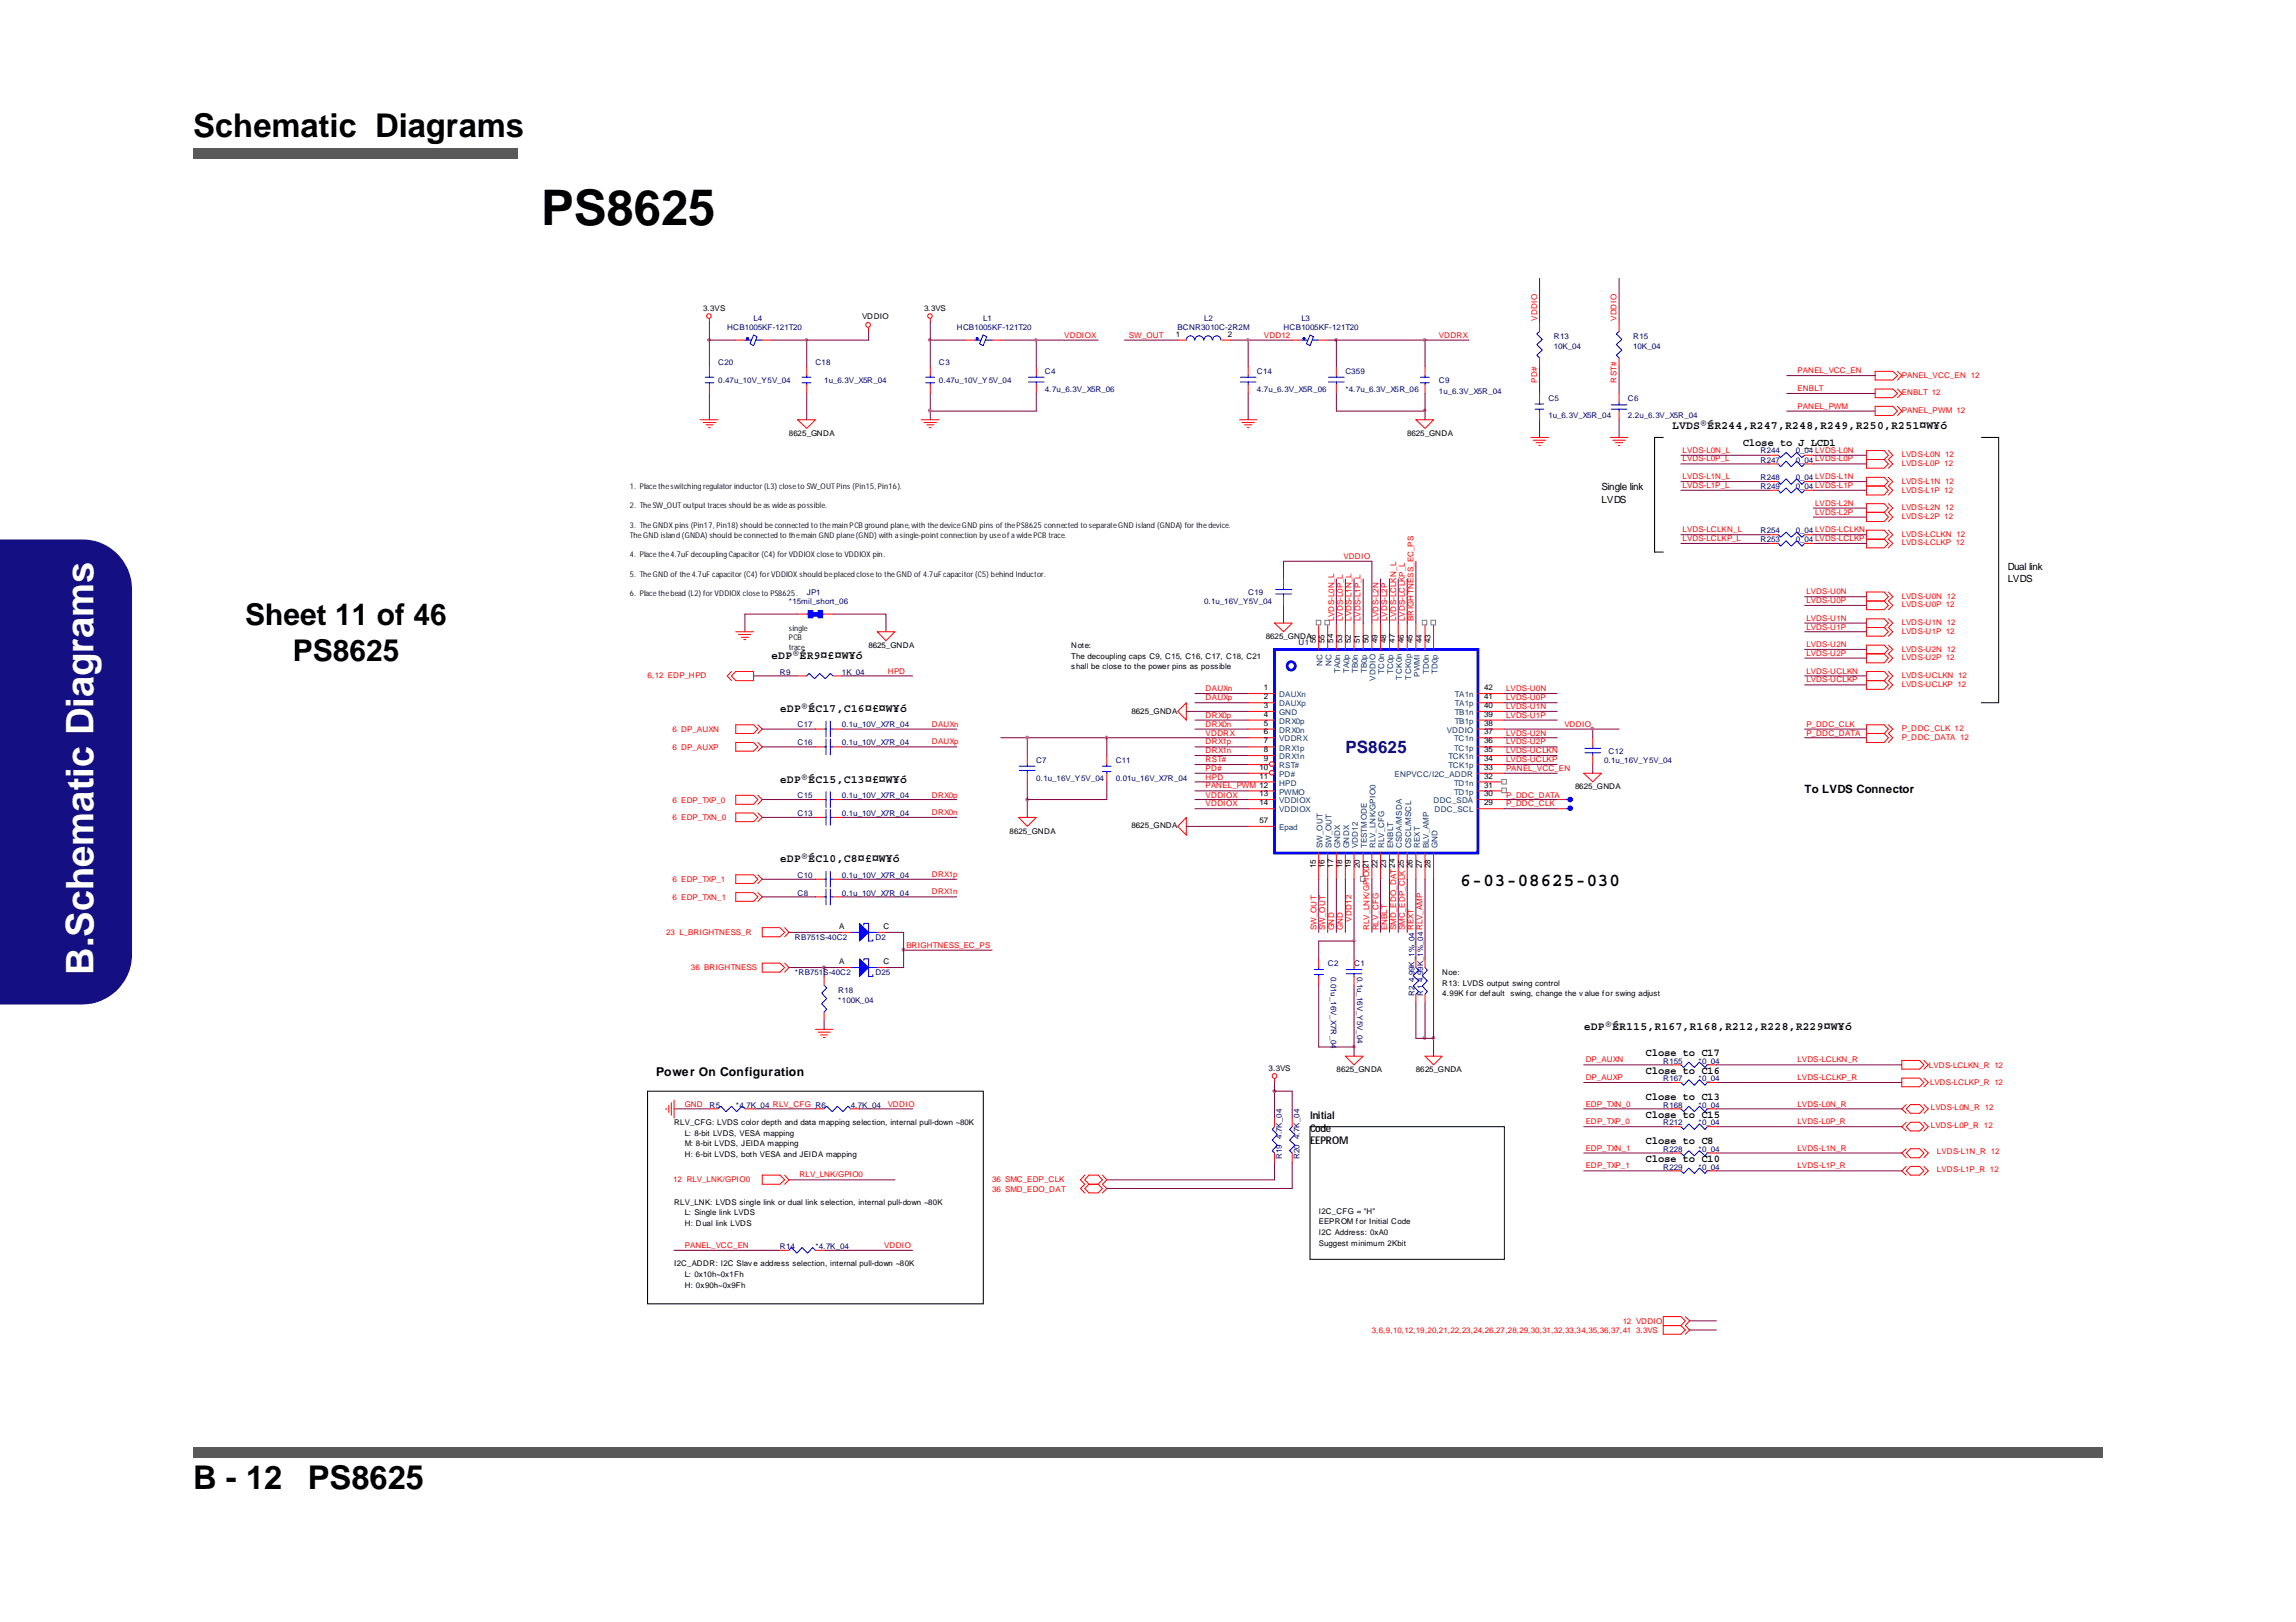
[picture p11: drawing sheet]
<svg xmlns="http://www.w3.org/2000/svg" width="297mm" height="210mm" viewBox="0 0 297 210" stroke-linecap="round" stroke-linejoin="round" font-family="sans-serif">
<defs><g id="words">
<text font-size="6.3" x="70" y="29.1">PS8625</text>
<text font-size="4.9" fill="#fff" x="12.1" y="126.1" transform="rotate(-90 12.1 126.1)">B.Schematic Diagrams</text>
<g font-size="4.2">
<text x="25" y="17.7">Schematic Diagrams</text>
<text x="25" y="192.7">B - 12</text>
<text x="39.8" y="192.7">PS8625</text>
</g>
<g font-size="3.9">
<text x="31.7" y="80.9">Sheet 11 of 46</text>
<text x="37.9" y="85.5">PS8625</text>
</g>
<text font-size="2.4" x="188.9" y="114.7">6-03-08625-030</text>
<text font-size="2.2" fill="#0000a0" x="174.1" y="97.5">PS8625</text>
<text font-size="1.6" x="84.9" y="139.3">Power On Configuration</text>
<g font-size="1.5">
<text x="216.3" y="55.5">LVDS®ÉR244,R247,R248,R249,R250,R251¤W¥ó</text>
<text x="99.8" y="85.3">eDP®ÉR9¤£¤W¥ó</text>
<text x="100.9" y="92.2">eDP®ÉC17,C16¤£¤W¥ó</text>
<text x="100.9" y="101.3">eDP®ÉC15,C13¤£¤W¥ó</text>
<text x="233.5" y="102.6">To LVDS Connector</text>
<text x="100.9" y="111.6">eDP®ÉC10,C8¤£¤W¥ó</text>
<text x="204.9" y="133.3">eDP®ÉR115,R167,R168,R212,R228,R229¤W¥ó</text>
</g>
<g font-size="1.4">
<text x="225.5" y="57.8">Close to J_LCD1</text>
<text x="212.9" y="136.7">Close to C17</text>
<text x="212.9" y="142.4">Close to C13</text>
<text x="212.9" y="139">Close to C16</text>
<text x="169.5" y="144.8">Initial</text>
<text x="169.5" y="146.4">Code</text>
<text x="169.5" y="148">EEPROM</text>
<text x="212.9" y="144.7">Close to C15</text>
<text x="212.9" y="148.1">Close to C8</text>
<text x="212.9" y="150.4">Close to C10</text>
</g>
<g font-size="1.3">
<text x="207.2" y="63.5">Single link</text>
<text x="207.2" y="65.1">LVDS</text>
<text x="259.8" y="73.8">Dual link</text>
<text x="259.8" y="75.4">LVDS</text>
</g>
<g font-size="1">
<text x="91" y="40.2">3.3VS</text>
<text x="111.5" y="41.3">VDDIO</text>
<text x="119.5" y="40.2">3.3VS</text>
<text x="152.1" y="43.6">1</text>
<text x="158.8" y="43.6">2</text>
<text x="102.1" y="56.4">8625_GNDA</text>
<text x="182.1" y="56.4">8625_GNDA</text>
<text x="81.5" y="63.3">1. Place the switching regulator inductor (L3) close to SW_OUT Pins (Pin15, Pin16).</text>
<text x="81.5" y="65.8">2. The SW_OUT output traces should be as wide as possible.</text>
<text x="81.5" y="68.4">3. The GNDX pins (Pin17, Pin18) should be connected to the main PCB ground plane, with the device GND pins of the PS8625 connected to separate GND island (GNDA) for the device.</text>
<text x="81.5" y="69.6">The GND island (GNDA) should be connected to the main GND plane (GND) with a single-point connection by use of a wide PCB trace.</text>
<text x="81.5" y="72.1">4. Place the 4.7uF decoupling Capacitor (C4) for VDDIOX close to VDDIOX pin.</text>
<text x="81.5" y="74.6">5. The GND of the 4.7uF capacitor (C4) for VDDIOX should be placed close to the GND of 4.7uF capacitor (C5) behind Inductor.</text>
<text x="81.5" y="77.1">6. Place the bead (L2) for VDDIOX close to PS8625.</text>
<text x="102.1" y="81.6">single</text>
<text x="102.1" y="82.8">PCB</text>
<text x="112.4" y="83.9">8625_GNDA</text>
<text x="138.6" y="83.9">Note:</text>
<text x="163.8" y="82.7">8625_GNDA</text>
<text x="170.2" y="83.2" transform="rotate(-90 170.2 83.2)">56</text>
<text x="171.3" y="83.2" transform="rotate(-90 171.3 83.2)">55</text>
<text x="172.5" y="83.2" transform="rotate(-90 172.5 83.2)">54</text>
<text x="173.6" y="83.2" transform="rotate(-90 173.6 83.2)">53</text>
<text x="174.8" y="83.2" transform="rotate(-90 174.8 83.2)">52</text>
<text x="175.9" y="83.2" transform="rotate(-90 175.9 83.2)">51</text>
<text x="177.1" y="83.2" transform="rotate(-90 177.1 83.2)">50</text>
<text x="178.2" y="83.2" transform="rotate(-90 178.2 83.2)">49</text>
<text x="179.3" y="83.2" transform="rotate(-90 179.3 83.2)">48</text>
<text x="180.5" y="83.2" transform="rotate(-90 180.5 83.2)">47</text>
<text x="181.6" y="83.2" transform="rotate(-90 181.6 83.2)">46</text>
<text x="182.8" y="83.2" transform="rotate(-90 182.8 83.2)">45</text>
<text x="183.9" y="83.2" transform="rotate(-90 183.9 83.2)">44</text>
<text x="185.1" y="83.2" transform="rotate(-90 185.1 83.2)">43</text>
<text x="102.1" y="84.1">trace</text>
<text x="138.6" y="85.3">The decoupling caps C9, C15, C16, C17, C18, C21</text>
<text x="138.6" y="86.6">shall be close to the power pins as possible</text>
<text x="163.5" y="89.3">1</text>
<text x="192" y="89.3">42</text>
<text x="146.4" y="92.3">8625_GNDA</text>
<text x="163.5" y="90.5">2</text>
<text x="163.5" y="91.6">3</text>
<text x="163.5" y="92.8">4</text>
<text x="163.5" y="93.9">5</text>
<text x="163.5" y="95">6</text>
<text x="192" y="95">37</text>
<text x="192" y="93.9">38</text>
<text x="192" y="90.5">41</text>
<text x="192" y="91.6">40</text>
<text x="192" y="92.8">39</text>
<text x="163" y="99.6">10</text>
<text x="163" y="100.8">11</text>
<text x="163.5" y="96.2">7</text>
<text x="163.5" y="97.3">8</text>
<text x="163.5" y="98.5">9</text>
<text x="192" y="99.6">33</text>
<text x="192" y="96.2">36</text>
<text x="192" y="100.8">32</text>
<text x="192" y="101.9">31</text>
<text x="192" y="97.3">35</text>
<text x="192" y="98.5">34</text>
<text x="130.6" y="107.9">8625_GNDA</text>
<text x="146.4" y="107.2">8625_GNDA</text>
<text x="163" y="103">13</text>
<text x="163" y="104.2">14</text>
<text x="163" y="106.5">57</text>
<text x="192" y="104.2">29</text>
<text x="192" y="103">30</text>
<text x="203.8" y="102.1">8625_GNDA</text>
<text x="170.2" y="112.3" transform="rotate(-90 170.2 112.3)">15</text>
<text x="171.3" y="112.3" transform="rotate(-90 171.3 112.3)">16</text>
<text x="172.5" y="112.3" transform="rotate(-90 172.5 112.3)">17</text>
<text x="173.6" y="112.3" transform="rotate(-90 173.6 112.3)">18</text>
<text x="174.8" y="112.3" transform="rotate(-90 174.8 112.3)">19</text>
<text x="175.9" y="112.3" transform="rotate(-90 175.9 112.3)">20</text>
<text x="178.2" y="112.3" transform="rotate(-90 178.2 112.3)">22</text>
<text x="179.3" y="112.3" transform="rotate(-90 179.3 112.3)">23</text>
<text x="182.8" y="112.3" transform="rotate(-90 182.8 112.3)">26</text>
<text x="183.9" y="112.3" transform="rotate(-90 183.9 112.3)">27</text>
<text x="185.1" y="112.3" transform="rotate(-90 185.1 112.3)">28</text>
<text x="108.6" y="120.2">A</text>
<text x="108.6" y="124.8">A</text>
<text x="114.3" y="120.2">C</text>
<text x="114.3" y="124.8">C</text>
<text x="186.6" y="126.2">Noe:</text>
<text x="186.6" y="127.5">R13: LVDS output swing control</text>
<text x="186.6" y="128.9">4.99K f or def ault</text>
<text x="195.4" y="128.9">swing, change the v alue for swing adjust</text>
<text x="164.1" y="138.5">3.3VS</text>
<text x="172.9" y="138.8">8625_GNDA</text>
<text x="183.2" y="138.8">8625_GNDA</text>
<text x="87.2" y="145.6">RLV_CFG: LVDS color depth and data mapping selection, internal pull-down ~80K</text>
<text x="88.6" y="147">L: 8-bit LVDS, VESA mapping</text>
<text x="88.6" y="148.3">M: 8-bit LVDS, JEIDA mapping</text>
<text x="88.6" y="149.7">H: 6-bit LVDS, both VESA and JEIDA mapping</text>
<text x="87.2" y="155.9">RLV_LNK: LVDS single link or dual link selection, internal pull-down ~80K</text>
<text x="88.6" y="157.3">L: Single link LVDS</text>
<text x="88.6" y="158.6">H: Dual link LVDS</text>
<text x="170.6" y="157">I2C_CFG = &quot;H&quot;</text>
<text x="170.6" y="158.4">EEPROM f or Initial Code</text>
<text x="170.6" y="159.8">I2C Address: 0xA0</text>
<text x="170.6" y="161.2">Suggest minimum 2Kbit</text>
<text x="87.2" y="163.9">I2C_ADDR: I2C Slave address selection, internal pull-down ~80K</text>
<text x="88.6" y="165.3">L: 0x10h~0x1Fh</text>
<text x="88.6" y="166.6">H: 0x90h~0x9Fh</text>
</g>
<g font-size="1" fill="#000080">
<text x="97.5" y="41.6">L4</text>
<text x="127.2" y="41.6">L1</text>
<text x="155.8" y="41.6">L2</text>
<text x="168.4" y="41.6">L3</text>
<text x="92.9" y="47.3">C20</text>
<text x="94.1" y="42.7">HCB1005KF-121T20</text>
<text x="105.5" y="47.3">C18</text>
<text x="121.5" y="47.3">C3</text>
<text x="123.8" y="42.7">HCB1005KF-121T20</text>
<text x="152.4" y="42.7">BCNR3010C-2R2M</text>
<text x="166.1" y="42.7">HCB1005KF-121T20</text>
<text x="201" y="43.8">R13</text>
<text x="201" y="45.2">10K_04</text>
<text x="211.3" y="43.8">R15</text>
<text x="211.3" y="45.2">10K_04</text>
<text x="92.9" y="49.6">0.47u_10V_Y5V_04</text>
<text x="106.6" y="49.6">1u_6.3V_X5R_04</text>
<text x="121.5" y="49.6">0.47u_10V_Y5V_04</text>
<text x="135.2" y="48.4">C4</text>
<text x="135.2" y="50.7">4.7u_6.3V_X5R_06</text>
<text x="162.6" y="48.4">C14</text>
<text x="162.6" y="50.7">4.7u_6.3V_X5R_06</text>
<text x="174.1" y="48.4">C359</text>
<text x="174.1" y="50.7">*4.7u_6.3V_X5R_06</text>
<text x="186.1" y="49.6">C9</text>
<text x="186.1" y="50.9">1u_6.3V_X5R_04</text>
<text x="200.3" y="51.9">C5</text>
<text x="210.6" y="51.9">C6</text>
<text x="200.3" y="54.2">1u_6.3V_X5R_04</text>
<text x="210.6" y="54.2">2.2u_6.3V_X5R_04</text>
<text x="227.8" y="59.9">R247</text>
<text x="227.8" y="58.7">R244</text>
<text x="232.3" y="59.9">0_04 LVDS-L0P</text>
<text x="232.3" y="58.7">0_04 LVDS-L0N</text>
<text x="227.8" y="63.3">R249</text>
<text x="227.8" y="62.2">R248</text>
<text x="232.3" y="63.3">0_04 LVDS-L1P</text>
<text x="232.3" y="62.2">0_04 LVDS-L1N</text>
<text x="227.8" y="70.2">R253</text>
<text x="227.8" y="69">R254</text>
<text x="232.3" y="70.2">0_04 LVDS-LCLKP</text>
<text x="232.3" y="69">0_04 LVDS-LCLKN</text>
<text x="104.4" y="77">JP1</text>
<text x="161.5" y="77">C19</text>
<text x="102.1" y="78.2">*15mil_short_06</text>
<text x="155.8" y="78.2">0.1u_16V_Y5V_04</text>
<text x="168" y="83.4">U1</text>
<text x="100.9" y="87.3">R9</text>
<text x="108.9" y="87.3">1K_04</text>
<text x="103.2" y="94.1">C17</text>
<text x="108.9" y="94.1">0.1u_10V_X7R_04</text>
<text x="103.2" y="96.4">C16</text>
<text x="108.9" y="96.4">0.1u_10V_X7R_04</text>
<text x="134.1" y="98.7">C7</text>
<text x="134.1" y="101">0.1u_16V_Y5V_04</text>
<text x="144.4" y="98.7">C11</text>
<text x="144.4" y="101">0.01u_16V_X7R_04</text>
<text x="207.5" y="98.7">0.1u_16V_Y5V_04</text>
<text x="208.1" y="97.6">C12</text>
<text x="103.2" y="105.6">C13</text>
<text x="103.2" y="103.3">C15</text>
<text x="108.9" y="105.6">0.1u_10V_X7R_04</text>
<text x="108.9" y="103.3">0.1u_10V_X7R_04</text>
<text x="103.2" y="113.6">C10</text>
<text x="108.9" y="113.6">0.1u_10V_X7R_04</text>
<text x="103.2" y="115.9">C8</text>
<text x="108.9" y="115.9">0.1u_10V_X7R_04</text>
<text x="102.8" y="121.6">RB751S-40C2</text>
<text x="113.3" y="121.6">D2</text>
<text x="171.8" y="125">C2</text>
<text x="175.2" y="125">C1</text>
<text x="102.8" y="126.2">*RB751S-40C2</text>
<text x="108.4" y="128.4">R18</text>
<text x="108.4" y="129.8">*100K_04</text>
<text x="113.3" y="126.2">D25</text>
<text x="172.2" y="126.4" transform="rotate(90 172.2 126.4)">0.01u_16V_X7R_04</text>
<text x="175.6" y="126.4" transform="rotate(90 175.6 126.4)">0.1u_16V_Y5V_04</text>
<text x="183" y="128.9" transform="rotate(-90 183 128.9)">R2 4.99K_1%_04 REXT</text>
<text x="184.1" y="128.9" transform="rotate(-90 184.1 128.9)">R1 4.99K_1%_04 RLV_AMP</text>
<text x="215.2" y="137.6">R155</text>
<text x="219.8" y="137.6">*0_04</text>
<text x="91.8" y="143.3">R5</text>
<text x="95.2" y="143.3">*4.7K_04 RLV_CFG R6</text>
<text x="110.1" y="143.3">4.7K_04</text>
<text x="215.2" y="139.9">R167</text>
<text x="215.2" y="143.3">R168</text>
<text x="219.8" y="139.9">*0_04</text>
<text x="219.8" y="143.3">*0_04</text>
<text x="215.2" y="145.6">R212</text>
<text x="215.2" y="149">R228</text>
<text x="219.8" y="145.6">*0_04</text>
<text x="219.8" y="149">*0_04</text>
<text x="165.8" y="150" transform="rotate(-90 165.8 150)">R19 4.7K_04</text>
<text x="168.1" y="150" transform="rotate(-90 168.1 150)">R20 4.7K_04</text>
<text x="215.2" y="151.4">R229</text>
<text x="219.8" y="151.4">*0_04</text>
<text x="100.9" y="161.6">R14</text>
<text x="105.5" y="161.6">*4.7K_04</text>
</g>
<g font-size="1" fill="#f00">
<text x="198.9" y="41.5" transform="rotate(-90 198.9 41.5)">VDDIO</text>
<text x="209.1" y="41.5" transform="rotate(-90 209.1 41.5)">VDDIO</text>
<text x="137.7" y="43.7">VDDIOX</text>
<text x="146" y="43.7">SW_OUT</text>
<text x="163.5" y="43.7">VDD12</text>
<text x="186.1" y="43.7">VDDRX</text>
<text x="198.9" y="49.5" transform="rotate(-90 198.9 49.5)">PD#</text>
<text x="209.1" y="49.5" transform="rotate(-90 209.1 49.5)">RST#</text>
<text x="232.5" y="48.3">PANEL_VCC_EN</text>
<text x="232.5" y="50.6">ENBLT</text>
<text x="232.5" y="52.9">PANEL_PWM</text>
<text x="246" y="53.4">PANEL_PWM 12</text>
<text x="246" y="51.1">ENBLT 12</text>
<text x="246" y="48.9">PANEL_VCC_EN 12</text>
<text x="217.7" y="59.7">LVDS-L0P_L</text>
<text x="217.7" y="58.6">LVDS-L0N_L</text>
<text x="246" y="59.1">LVDS-L0N 12</text>
<text x="217.7" y="63.2">LVDS-L1P_L</text>
<text x="217.7" y="62">LVDS-L1N_L</text>
<text x="234.8" y="65.5">LVDS-L2N</text>
<text x="246" y="63.7">LVDS-L1P 12</text>
<text x="246" y="60.3">LVDS-L0P 12</text>
<text x="246" y="62.6">LVDS-L1N 12</text>
<text x="217.7" y="68.9">LVDS-LCLKN_L</text>
<text x="217.7" y="70">LVDS-LCLKP_L</text>
<text x="234.8" y="66.6">LVDS-L2P</text>
<text x="246" y="69.5">LVDS-LCLKN 12</text>
<text x="246" y="70.6">LVDS-LCLKP 12</text>
<text x="246" y="66">LVDS-L2N 12</text>
<text x="246" y="67.1">LVDS-L2P 12</text>
<text x="173.8" y="72.3">VDDIO</text>
<text x="233.7" y="76.9">LVDS-U0N</text>
<text x="246" y="77.5">LVDS-U0N 12</text>
<text x="172.6" y="80.4" transform="rotate(-90 172.6 80.4)">LVDS-L0N_L</text>
<text x="173.7" y="80.4" transform="rotate(-90 173.7 80.4)">LVDS-L0P_L</text>
<text x="174.9" y="80.4" transform="rotate(-90 174.9 80.4)">LVDS-L1N_L</text>
<text x="176" y="80.4" transform="rotate(-90 176 80.4)">LVDS-L1P_L</text>
<text x="178.3" y="80.4" transform="rotate(-90 178.3 80.4)">LVDS-L2N</text>
<text x="179.5" y="80.4" transform="rotate(-90 179.5 80.4)">LVDS-L2P</text>
<text x="180.6" y="80.4" transform="rotate(-90 180.6 80.4)">LVDS-LCLKN_L</text>
<text x="181.7" y="80.4" transform="rotate(-90 181.7 80.4)">LVDS-LCLKP_L</text>
<text x="182.9" y="80.4" transform="rotate(-90 182.9 80.4)">BRIGHTNESS_EC_PS</text>
<text x="233.7" y="83.7">LVDS-U2N</text>
<text x="233.7" y="81.5">LVDS-U1P</text>
<text x="233.7" y="80.3">LVDS-U1N</text>
<text x="233.7" y="78">LVDS-U0P</text>
<text x="246" y="82.1">LVDS-U1P 12</text>
<text x="246" y="80.9">LVDS-U1N 12</text>
<text x="246" y="78.6">LVDS-U0P 12</text>
<text x="83.8" y="87.8">6,12 EDP_HPD</text>
<text x="114.9" y="87.2">HPD</text>
<text x="156" y="89.5">DAUXn</text>
<text x="194.8" y="89.5">LVDS-U0N</text>
<text x="233.7" y="88.3">LVDS-UCLKP</text>
<text x="233.7" y="87.2">LVDS-UCLKN</text>
<text x="233.7" y="84.9">LVDS-U2P</text>
<text x="246" y="84.3">LVDS-U2N 12</text>
<text x="246" y="85.5">LVDS-U2P 12</text>
<text x="246" y="88.9">LVDS-UCLKP 12</text>
<text x="246" y="87.8">LVDS-UCLKN 12</text>
<text x="87" y="94.8">6 DP_AUXN</text>
<text x="120.6" y="94">DAUXn</text>
<text x="156" y="92.9">DRX0p</text>
<text x="156" y="94">DRX0n</text>
<text x="156" y="95.2">VDDRX</text>
<text x="156" y="90.6">DAUXp</text>
<text x="194.8" y="92.9">LVDS-U1P</text>
<text x="194.8" y="91.7">LVDS-U1N</text>
<text x="194.8" y="90.6">LVDS-U0P</text>
<text x="194.8" y="95.2">LVDS-U2N</text>
<text x="202.4" y="94">VDDIO</text>
<text x="233.7" y="94">P_DDC_CLK</text>
<text x="233.7" y="95.2">P_DDC_DATA</text>
<text x="246" y="95.8">P_DDC_DATA 12</text>
<text x="246" y="94.6">P_DDC_CLK 12</text>
<text x="87" y="97">6 DP_AUXP</text>
<text x="120.6" y="96.3">DAUXp</text>
<text x="156" y="98.6">RST#</text>
<text x="156" y="97.4">DRX1n</text>
<text x="156" y="96.3">DRX1p</text>
<text x="156" y="100.9">HPD</text>
<text x="156" y="99.7">PD#</text>
<text x="194.8" y="99.7">PANEL_VCC_EN</text>
<text x="194.8" y="98.6">LVDS-UCLKP</text>
<text x="194.8" y="96.3">LVDS-U2P</text>
<text x="194.8" y="97.4">LVDS-UCLKN</text>
<text x="87" y="106.2">6 EDP_TXN_0</text>
<text x="87" y="103.9">6 EDP_TXP_0</text>
<text x="120.6" y="105.5">DRX0n</text>
<text x="120.6" y="103.2">DRX0p</text>
<text x="156" y="104.3">VDDIOX</text>
<text x="156" y="103.2">VDDIOX</text>
<text x="156" y="102">PANEL_PWM 12</text>
<text x="194.8" y="103.2">P_DDC_DATA</text>
<text x="194.8" y="104.3">P_DDC_CLK</text>
<text x="120.6" y="113.5">DRX1p</text>
<text x="87" y="114.2">6 EDP_TXP_1</text>
<text x="87" y="116.5">6 EDP_TXN_1</text>
<text x="120.6" y="115.7">DRX1n</text>
<text x="174.9" y="119.3" transform="rotate(-90 174.9 119.3)">VDD12</text>
<text x="86.2" y="121">23 L_BRIGHTNESS_R</text>
<text x="89.4" y="125.6">36 BRIGHTNESS</text>
<text x="117.3" y="122.6">BRIGHTNESS_EC_PS</text>
<text x="170.3" y="120.4" transform="rotate(-90 170.3 120.4)">SW_OUT</text>
<text x="171.4" y="120.4" transform="rotate(-90 171.4 120.4)">SW_OUT</text>
<text x="172.6" y="120.4" transform="rotate(-90 172.6 120.4)">GND</text>
<text x="173.7" y="120.4" transform="rotate(-90 173.7 120.4)">GND</text>
<text x="177.1" y="120.4" transform="rotate(-90 177.1 120.4)">RLV_LNK/GPIO021</text>
<text x="178.3" y="120.4" transform="rotate(-90 178.3 120.4)">RLV_CFG</text>
<text x="179.5" y="120.4" transform="rotate(-90 179.5 120.4)">ENBLT</text>
<text x="180.6" y="120.4" transform="rotate(-90 180.6 120.4)">SMD_EDO_DAT 24</text>
<text x="181.7" y="120.4" transform="rotate(-90 181.7 120.4)">SMC_EDP_CLK 25</text>
<text x="205.1" y="137.5">DP_AUXN</text>
<text x="232.5" y="137.5">LVDS-LCLKN_R</text>
<text x="88.6" y="143.2">GND</text>
<text x="114.9" y="143.2">VDDIO</text>
<text x="205.1" y="143.2">EDP_TXN_0</text>
<text x="205.1" y="139.8">DP_AUXP</text>
<text x="232.5" y="139.8">LVDS-LCLKP_R</text>
<text x="232.5" y="143.2">LVDS-L0N_R</text>
<text x="249.6" y="138.2">LVDS-LCLKN_R 12</text>
<text x="249.7" y="140.5">LVDS-LCLKP_R 12</text>
<text x="249.8" y="143.6">LVDS-L0N_R 12</text>
<text x="205.1" y="145.5">EDP_TXP_0</text>
<text x="205.1" y="148.9">EDP_TXN_1</text>
<text x="232.5" y="145.5">LVDS-L0P_R</text>
<text x="232.5" y="148.9">LVDS-L1N_R</text>
<text x="249.8" y="145.9">LVDS-L0P_R 12</text>
<text x="250.6" y="149.4">LVDS-L1N_R 12</text>
<text x="87.1" y="153">12 RLV_LNK/GPIO0</text>
<text x="103.4" y="152.4">RLV_LNK/GPIO0</text>
<text x="128.4" y="154.2">36 SMD_EDO_DAT</text>
<text x="128.4" y="153">36 SMC_EDP_CLK</text>
<text x="205.1" y="151.2">EDP_TXP_1</text>
<text x="232.5" y="151.2">LVDS-L1P_R</text>
<text x="250.6" y="151.6">LVDS-L1P_R 12</text>
<text x="88.6" y="161.5">PANEL_VCC_EN</text>
<text x="114.4" y="161.5">VDDIO</text>
<text x="177.5" y="172.5">3,6,9,10,12,19,20,21,22,23,24,26,27,28,29,30,31,32,33,34,35,36,37,41</text>
<text x="209.9" y="171.3">12 VDDIO</text>
<text x="211.7" y="172.5">3.3VS</text>
</g>
<g font-size="1" fill="#004080">
<text x="171.1" y="86.2" transform="rotate(-90 171.1 86.2)">NC</text>
<text x="172.3" y="86.2" transform="rotate(-90 172.3 86.2)">NC</text>
<text x="173.4" y="87.2" transform="rotate(-90 173.4 87.2)">TA0n</text>
<text x="174.6" y="87.2" transform="rotate(-90 174.6 87.2)">TA0p</text>
<text x="175.7" y="87.2" transform="rotate(-90 175.7 87.2)">TB0n</text>
<text x="176.8" y="87.2" transform="rotate(-90 176.8 87.2)">TB0p</text>
<text x="178" y="88.1" transform="rotate(-90 178 88.1)">VDDIO</text>
<text x="179.1" y="87.3" transform="rotate(-90 179.1 87.3)">TC0n</text>
<text x="180.3" y="87.3" transform="rotate(-90 180.3 87.3)">TC0p</text>
<text x="181.4" y="87.9" transform="rotate(-90 181.4 87.9)">TCK0n</text>
<text x="182.6" y="87.9" transform="rotate(-90 182.6 87.9)">TCK0p</text>
<text x="183.7" y="87.6" transform="rotate(-90 183.7 87.6)">PWMI</text>
<text x="184.8" y="87.3" transform="rotate(-90 184.8 87.3)">TD0n</text>
<text x="186" y="87.3" transform="rotate(-90 186 87.3)">TD0p</text>
<text x="165.5" y="90.3">DAUXn</text>
<text x="165.5" y="91.4">DAUXp</text>
<text x="165.5" y="92.5">GND</text>
<text x="165.5" y="93.7">DRX0p</text>
<text x="165.5" y="94.8">DRX0n</text>
<text x="165.5" y="96">VDDRX</text>
<text x="187.2" y="94.8">VDDIO</text>
<text x="188.1" y="96">TC1n</text>
<text x="188.2" y="90.3">TA1n</text>
<text x="188.2" y="91.4">TA1p</text>
<text x="188.2" y="92.5">TB1n</text>
<text x="188.2" y="93.7">TB1p</text>
<text x="165.5" y="97.1">DRX1p</text>
<text x="165.5" y="98.3">DRX1n</text>
<text x="165.5" y="99.4">RST#</text>
<text x="165.5" y="100.6">PD#</text>
<text x="165.5" y="101.7">HPD</text>
<text x="180.4" y="100.6">ENPVCC/I2C_ADDR</text>
<text x="187.4" y="98.3">TCK1n</text>
<text x="187.4" y="99.4">TCK1p</text>
<text x="188.1" y="97.1">TC1p</text>
<text x="188.1" y="101.7">TD1n</text>
<text x="165.5" y="102.9">PWMO</text>
<text x="165.5" y="104">VDDIOX</text>
<text x="165.5" y="105.1">VDDIOX</text>
<text x="165.5" y="107.4">Epad</text>
<text x="185.5" y="104">DDC_SDA</text>
<text x="185.6" y="105.1">DDC_SCL</text>
<text x="188.1" y="102.9">TD1p</text>
<text x="171.1" y="109.8" transform="rotate(-90 171.1 109.8)">SW_OUT</text>
<text x="172.3" y="109.8" transform="rotate(-90 172.3 109.8)">SW_OUT</text>
<text x="173.4" y="109.8" transform="rotate(-90 173.4 109.8)">GNDX</text>
<text x="174.6" y="109.8" transform="rotate(-90 174.6 109.8)">GNDX</text>
<text x="175.7" y="109.8" transform="rotate(-90 175.7 109.8)">VDD12</text>
<text x="176.8" y="109.8" transform="rotate(-90 176.8 109.8)">TESTMODE</text>
<text x="178" y="109.8" transform="rotate(-90 178 109.8)">RLV_LNK/GPIO0</text>
<text x="179.1" y="109.8" transform="rotate(-90 179.1 109.8)">RLV_CFG</text>
<text x="180.3" y="109.8" transform="rotate(-90 180.3 109.8)">ENBLT</text>
<text x="181.4" y="109.8" transform="rotate(-90 181.4 109.8)">CSDA/MSDA</text>
<text x="182.6" y="109.8" transform="rotate(-90 182.6 109.8)">CSCL/MSCL</text>
<text x="183.7" y="109.8" transform="rotate(-90 183.7 109.8)">REXT</text>
<text x="184.8" y="109.8" transform="rotate(-90 184.8 109.8)">BLV_AMP</text>
<text x="186" y="109.8" transform="rotate(-90 186 109.8)">GND</text>
</g>
</g></defs>
<g fill="#595959">
<path d="M25 19.2h42v1.4h-42z"/>
<path d="M25 187.2h247v1.4h-247z"/>
</g>
<path d="M0 69.9h10.6a6.4 6.4 0 0 1 6.4 6.4v47.3a6.4 6.4 0 0 1-6.4 6.3h-10.6z" fill-rule="evenodd" fill="#140f83"/>
<g fill="#140f83">
<path d="M16.2 73.3l.1-.1 .5 1.1 .2 .6 .1 1.3v47.4a6.5 6.5 0 0 1-6.4 6.4h-10.7v-6.4v6.2h10.6l1.3-.1 1.8-.7 1.4-1 1.1-1.5 .4-1.1 .2-.6 .1-1.2v-47.3l-.1-1.3z"/>
<path d="M0 69.8h10.6a6.4 6.4 0 0 1 5.7 3.4l-.1 .1-1.1-1.5-1-.8-1-.5-1.2-.4-1.3-.1h-10.6v53.6z"/>
</g>
<path d="M81.5 35h183.3v139.3h-183.3z" fill="#fff"/>
<g fill="none" stroke="#f00" stroke-width=".13">
<path d="M103.2 54.3h2.3l-1.1 1.1zM183.2 54.3h2.3l-1.1 1.1zM241.5 59.5h2.3l.5 .5-.5 .6h-2.3zM241.5 58.3h2.3l.5 .6-.5 .6h-2.3zM242.6 52.6h2.3l.6 .6-.6 .6h-2.3zM242.6 50.3h2.3l.6 .6-.6 .6h-2.3zM242.6 48.1h2.3l.6 .5-.6 .6h-2.3zM244.3 58.3l.6 .6-.6 .6 .6 .5-.6 .6M245.5 52.6l.5 .6-.5 .6M245.5 50.3l.5 .6-.5 .6M245.5 48.1l.5 .5-.5 .6M241.5 69.8h2.3l.5 .5-.5 .6h-2.3z"/>
<path d="M241.5 66.3h2.3l.5 .6-.5 .6h-2.3zM241.5 62.9h2.3l.5 .5-.5 .7h-2.3zM241.5 77.8h2.3l.5 .5-.5 .6h-2.3zM241.5 68.6h2.3l.5 .6-.5 .6h-2.3zM241.5 65.2h2.3l.5 .6-.5 .5h-2.3zM241.5 61.8h2.3l.5 .5-.5 .6h-2.3zM241.5 76.6h2.3l.5 .6-.5 .6h-2.3zM244.3 68.6l.6 .6-.6 .6 .6 .5-.6 .6M244.3 65.2l.6 .6-.6 .5 .6 .6-.6 .6M244.3 61.8l.6 .5-.6 .6 .6 .5-.6 .7M244.3 76.6l.6 .6-.6 .6 .6 .5-.6 .6M94.6 86.9l-.5 .6 .5 .6"/>
<path d="M95.2 86.9h2.3v1.2h-2.3l-.6-.6zM95.2 96.1h2.3l.5 .6-.5 .5h-2.3zM95.2 93.8h2.3l.5 .5-.5 .6h-2.3zM98 96.1l.6 .6-.6 .5M98 93.8l.6 .5-.6 .6M103.2 87.5h1.2M105.5 96.7h1.1M105.5 94.3h1.1M107.8 96.7h1.1M107.8 94.3h1.1M107.8 87.5h1.1M152.4 92.1l1.1-1.2v2.3z"/>
<path d="M164.9 80.6h2.3l-1.1 1.2zM241.5 84.6h2.3l.5 .6-.5 .6h-2.3zM241.5 81.2h2.3l.5 .6-.5 .5h-2.3zM241.5 88.1h2.3l.5 .5-.5 .6h-2.3zM241.5 94.9h2.3l.5 .6-.5 .6h-2.3zM241.5 83.5h2.3l.5 .5-.5 .6h-2.3zM241.5 80.1h2.3l.5 .5-.5 .6h-2.3zM241.5 86.9h2.3l.5 .6-.5 .6h-2.3zM241.5 93.8h2.3l.5 .5-.5 .6h-2.3zM244.3 83.5l.6 .5-.6 .6 .6 .6-.6 .6M244.3 80.1l.6 .5-.6 .6 .6 .6-.6 .5M244.3 86.9l.6 .6-.6 .6 .6 .5-.6 .6"/>
<path d="M244.3 93.8l.6 .5-.6 .6 .6 .6-.6 .6M95.2 105.2h2.3l.5 .6-.5 .5h-2.3zM95.2 113.2h2.3l.5 .6-.5 .5h-2.3zM95.2 115.5h2.3l.5 .6-.5 .5h-2.3zM95.2 102.9h2.3l.5 .6-.5 .6h-2.3zM98 105.2l.6 .6-.6 .5M98 113.2l.6 .6-.6 .5M98 115.5l.6 .6-.6 .5M98 102.9l.6 .6-.6 .6M105.5 113.8h1.1M105.5 116.1h1.1M105.5 105.8h1.1"/>
<path d="M105.5 103.5h1.1M107.8 113.8h1.1M107.8 116.1h1.1M107.8 105.8h1.1M107.8 103.5h1.1M131.8 105.8h2.3l-1.2 1.1zM153.5 105.8v2.3l-1.1-1.2zM170.6 110.4v3.4M171.8 110.4v3.4M172.9 110.4v3.4M174.1 110.4v3.4M175.2 110.4v3.4"/>
<path d="M176.4 110.4v3.4M204.9 100.1h2.3l-1.1 1.1zM98.6 124.6h2.3l.6 .6-.6 .6h-2.3zM101.5 124.6l.6 .6-.6 .6M105.5 133.2h2.3M105.9 133.6h1.5M106.2 133.9h.9M106.5 134.3h.3M106.6 131v1.1M106.6 126.4v1.1M174.1 136.7h2.3l-1.2 1.1zM184.4 136.7h2.2l-1.1 1.1z"/>
<path d="M140.3 152.1l-.5 .6 .5 .6-.5 .5 .5 .6M140.9 153.3h1.2M140.9 153.3l-.6 .5 .6 .6h1.2l.5-.6-.5-.5M140.9 153.3l-.6-.6 .6-.6h1.2l.5 .6-.5 .6M142.6 152.1l.6 .6-.6 .6 .6 .5-.6 .6"/>
</g>
<g fill="none" stroke="#800040" stroke-width=".13">
<path d="M234.6 58.9h6.9M233.5 78.3h8M233.5 77.2h8M234.6 63.4h6.9M234.6 62.3h6.9M234.6 70.3h6.9M234.6 69.2h6.9M234.6 66.9h6.9M234.6 65.8h6.9M234.6 60h6.9M97.5 87.5h5.7M98.6 96.7h6.9"/>
<path d="M98.6 94.3h6.9M108.9 87.5h9.2M108.9 96.7h14.9M108.9 94.3h14.9M129.5 95.5h3.4M194.6 94.3h11.5v1.2M206.1 98.9v1.2M233.5 84h8M233.5 81.8h8M233.5 80.6h8M233.5 88.6h8M233.5 87.5h8"/>
<path d="M233.5 85.2h8M98.6 116.1h6.9M98.6 113.8h6.9M98.6 105.8h6.9M98.6 103.5h6.9M108.9 116.1h14.9M108.9 113.8h14.9M108.9 105.8h14.9M108.9 103.5h14.9M102.1 125.2h4.5v1.2M106.6 132.1v1.1M184.4 129.8v4.6h-1.2v-4.6"/>
<path d="M143.2 152.7h21.7M143.2 153.8h24"/>
</g>
<g fill="none" stroke="#00f" stroke-width=".13">
<path d="M104.4 87.5l.3-.3 .7 .6 .6-.6 .8 .6 .6-.6 .4 .3M106.6 96.7h.3M106.6 94.3h.3M106.9 95.6v2.1M106.9 93.3v2.1M107.4 95.6v2.1M107.4 93.3v2.1M107.4 96.7h.4M107.4 94.3h.4M106.6 113.8h.3M106.6 116.1h.3M106.6 105.8h.3"/>
<path d="M106.6 103.5h.3M106.9 112.8v2M106.9 115v2.1M106.9 104.8v2M106.9 102.5v2M107.4 112.8v2M107.4 115v2.1M107.4 104.8v2M107.4 102.5v2M107.4 113.8h.4M107.4 116.1h.4M107.4 105.8h.4"/>
<path d="M107.4 103.5h.4M106.6 127.5l.4 .4-.7 .6 .7 .7-.7 .7 .7 .7-.4 .4"/>
</g>
<g fill="#f0f" stroke="#f0f" stroke-width=".13">
<circle cx="106.6" cy="125.2" r=".19"/>
<circle cx="184.3" cy="134.3" r=".19"/>
</g>
<g fill="none" stroke="#00f" stroke-width=".36">
<path d="M164.9 84h26.3v26.4h-26.3z"/>
<circle cx="167" cy="86.2" r=".54"/>
</g>
<path d="M176 113.4h.6v.7h-.6z" fill-rule="evenodd" fill="#fff" stroke="#808080" stroke-width=".13"/>
<g fill="none" stroke="#f00" stroke-width=".13">
<path d="M191.2 89.8h3.4M191.2 90.9h3.4M191.2 92.1h3.4M191.2 93.2h3.4M191.2 94.3h3.4M191.2 95.5h3.4M191.2 96.7h3.4M191.2 97.8h3.4M191.2 98.9h3.4M177.5 110.4v3.4M178.6 110.4v3.4M179.8 110.4v3.4"/>
<path d="M180.9 110.4v3.4M182.1 110.4v3.4M183.2 110.4v3.4M184.4 110.4v3.4M185.5 110.4v3.4M191.2 100.1h3.4M191.2 101.2h3.4"/>
</g>
<path d="M194.3 100.9h.6v.6h-.6z" fill-rule="evenodd" fill="#fff" stroke="#808080" stroke-width=".13"/>
<path d="M191.2 102.3h3.4" fill="none" stroke="#f00" stroke-width=".13"/>
<path d="M194.3 102h.6v.6h-.6z" fill-rule="evenodd" fill="#fff" stroke="#808080" stroke-width=".13"/>
<path d="M170.6 80.6v3.4M191.2 103.5h3.4M191.2 104.7h3.4" fill="none" stroke="#f00" stroke-width=".13"/>
<path d="M170.3 80.3h.6v.6h-.6z" fill-rule="evenodd" fill="#fff" stroke="#808080" stroke-width=".13"/>
<path d="M171.8 80.6v3.4" fill="none" stroke="#f00" stroke-width=".13"/>
<path d="M171.4 80.3h.6v.6h-.6z" fill-rule="evenodd" fill="#fff" stroke="#808080" stroke-width=".13"/>
<path d="M172.9 80.6v3.4M174.1 80.6v3.4M175.2 80.6v3.4M176.4 80.6v3.4M177.5 80.6v3.4M178.6 80.6v3.4M179.8 80.6v3.4M180.9 80.6v3.4M182.1 80.6v3.4M183.2 80.6v3.4M184.4 80.6v3.4" fill="none" stroke="#f00" stroke-width=".13"/>
<path d="M184 80.3h.6v.6h-.6z" fill-rule="evenodd" fill="#fff" stroke="#808080" stroke-width=".13"/>
<path d="M185.5 80.6v3.4" fill="none" stroke="#f00" stroke-width=".13"/>
<path d="M185.1 80.3h.6v.6h-.6z" fill-rule="evenodd" fill="#fff" stroke="#808080" stroke-width=".13"/>
<path d="M161.5 89.8h3.4M161.5 90.9h3.4M161.5 92.1h3.4M161.5 93.2h3.4M161.5 94.3h3.4M161.5 95.5h3.4M161.5 96.7h3.4M161.5 97.8h3.4" fill="none" stroke="#f00" stroke-width=".13"/>
<circle cx="164.5" cy="98.9" r=".3" fill="#fff" stroke="#f00" stroke-width=".13"/>
<path d="M161.5 98.9h2.7" fill="none" stroke="#f00" stroke-width=".13"/>
<circle cx="164.5" cy="100" r=".3" fill="#fff" stroke="#f00" stroke-width=".13"/>
<g fill="none" stroke="#f00" stroke-width=".13">
<path d="M90.6 54.3h2.3M91 54.7h1.6M91.3 55h.9M91.7 55.3h.2M91.8 47.4v1.2M91.8 49.7v1.2M91.8 41.3v.4M95.2 44h1.2M98.6 44h1.2M104.4 47.4v1.2M104.4 49.7v1.2M112.4 42.4v.5"/>
<path d="M119.2 54.3h2.3M119.5 54.7h1.6M119.9 55h.9M120.2 55.3h.3M120.4 47.4v1.2M120.4 49.7v1.2M120.4 41.3v.4M124.9 44h1.2M128.4 44h1.1M134.1 47.4v1.2M134.1 49.7v1.2M152.4 44h1.1"/>
<path d="M158.1 44h1.1M160.4 54.3h2.2M160.7 54.7h1.6M161 55h.9M161.4 55.3h.2M161.5 47.4v1.2M161.5 49.7v1.2M167.2 44h1.2M170.6 44h1.2M172.9 47.4v1.2M172.9 49.7v1.2M184.4 47.4v1.2"/>
<path d="M184.4 49.7v1.2M198.1 56.6h2.2M198.4 57h1.6M198.7 57.3h.9M199.1 57.6h.2M199.2 50.9v1.1M199.2 53.2v1.1M199.2 46.3v1.1M199.2 41.7v1.2M208.3 56.6h2.3M208.7 57h1.6M209 57.3h.9"/>
<path d="M209.4 57.6h.2M209.5 53.2v1.1M209.5 50.9v1.1M209.5 46.3v1.1M209.5 41.7v1.2M228.9 58.9h1.2M233.5 58.9h1.1M103.2 79.5h1.2M106.6 79.5h1.2M166.1 74.9v1.1M166.1 77.2v1.1M228.9 60h1.2"/>
<path d="M228.9 63.4h1.2M228.9 62.3h1.2M228.9 70.3h1.2M228.9 69.2h1.2M233.5 60h1.1M233.5 63.4h1.1M233.5 62.3h1.1M233.5 70.3h1.1M233.5 69.2h1.1M95.2 81.8h2.3M95.5 82.1h1.6M95.9 82.5h.9"/>
<path d="M96.2 82.8h.3M113.5 81.8h2.3l-1.2 1.1zM132.9 97.8v1.1M143.2 97.8v1.1M206.1 95.5v1.2M206.1 97.8v1.1M132.9 100.1v1.1M143.2 100.1v1.1M161.5 101.2h3.4M161.5 102.3h3.4M161.5 103.5h3.4M161.5 104.7h3.4"/>
<path d="M161.5 106.9h3.4M161.5 100.1h2.7M201.5 104.7h1.1M201.5 103.5h1.1M98.6 120h2.3l.6 .7-.6 .5h-2.3zM101.5 120l.6 .7-.6 .5M108.9 120.7h1.2M108.9 125.2h1.2M113.5 120.7h1.1M113.5 125.2h1.1M164.9 139.6v.5M170.6 124.1v1.1"/>
<path d="M170.6 126.4v1.1M175.2 124.1v1.1M175.2 126.4v1.1M183.2 124.1v1.1M183.2 128.7v1.1M184.4 124.1v1.1M184.4 128.7v1.1M216.3 137.8h1.2M220.9 137.8h1.2M246 137.2h2.3l.6 .6-.6 .6h-2.3zM246 139.5h2.3l.6 .6-.6 .5h-2.3zM248.9 137.2l.6 .6-.6 .6"/>
<path d="M248.9 139.5l.6 .6-.6 .5M86.2 143.4v.2M86.5 143.1v.9M86.8 142.7v1.6M87.2 142.4v2.3M91.8 143.5h1.1M96.4 143.5h1.1M98.6 152.1h2.3l.6 .6-.6 .6h-2.3zM101.5 152.1l.6 .6-.6 .6M105.5 143.5h1.1M110.1 143.5h1.1M164.9 149.2v1.2"/>
<path d="M164.9 144.7v1.1M167.2 149.2v1.2M167.2 144.7v1.1M216.3 140.1h1.2M216.3 143.5h1.2M216.3 145.8h1.2M216.3 149.2h1.2M216.3 151.5h1.2M220.9 140.1h1.2M220.9 143.5h1.2M220.9 145.8h1.2M220.9 149.2h1.2"/>
<path d="M220.9 151.5h1.2M246.6 143.5l.6-.6h1.1l.6 .6-.6 .6h-1.1zM246.6 149.2l.6-.5h1.1l.6 .5-.6 .6h-1.1zM246.6 145.2l-.6 .6 .6 .6M246.6 142.9l-.6 .6 .6 .6M246.6 150.9l-.6 .6 .6 .6M246.6 148.7l-.6 .5 .6 .6M247.2 145.2h1.1l.6 .6-.6 .6h-1.1l-.6-.6zM247.2 150.9h1.1l.6 .6-.6 .6h-1.1l-.6-.6zM248.9 145.2l.6 .6-.6 .6M248.9 142.9l.6 .6-.6 .6M248.9 150.9l.6 .6-.6 .6"/>
<path d="M248.9 148.7l.6 .5-.6 .6M100.9 161.8h1.2M105.5 161.8h1.1M215.2 170.4h2.3l.5 .5-.5 .6h-2.3zM215.2 171.5h2.3l.5 .6-.5 .6h-2.3zM218 170.4l.6 .5-.6 .6 .6 .6-.6 .6"/>
<circle cx="91.7" cy="40.9" r=".3"/>
<circle cx="112.3" cy="42" r=".31"/>
<circle cx="120.3" cy="40.9" r=".3"/>
<circle cx="164.9" cy="139.2" r=".31"/>
</g>
<g fill="none" stroke="#800040" stroke-width=".13">
<path d="M199.2 36v5.7M209.5 36v5.7M91.8 50.9v3.4M91.8 44v3.4M91.8 41.7v2.3M91.8 44h3.4M99.8 44h4.6M104.4 44v3.4M104.4 50.9v3.4M112.4 42.9v1.1h-8M120.4 44h4.5M120.4 44v3.4"/>
<path d="M120.4 53.2v1.1M120.4 50.9v2.3M120.4 41.7v2.3M129.5 44h4.6M134.1 44h8M134.1 44v3.4M134.1 50.9v2.3h-13.7M145.5 44h6.9M159.2 44h2.3M161.5 44h5.7M161.5 50.9v3.4M161.5 44v3.4"/>
<path d="M171.8 44h1.1M172.9 44h11.5M172.9 50.9v2.3h11.5M172.9 44v3.4M184.4 44v3.4M184.4 53.2v1.1M184.4 50.9v2.3M184.4 44h5.7M199.2 54.3v2.3M199.2 47.4v3.5M209.5 47.4v3.5M209.5 54.3v2.3"/>
<path d="M217.5 58.9h11.4M231.2 48.6h11.4M231.2 50.9h11.4M231.2 53.2h11.4M103.2 79.5h-6.8v2.3M107.8 79.5h6.8v2.3M166.1 74.9v-2.3h11.4v8M166.1 78.3v2.3M172.9 74.9v5.7M174.1 74.9v5.7M175.2 74.9v5.7M176.4 74.9v5.7"/>
<path d="M178.6 74.9v5.7M179.8 74.9v5.7M180.9 74.9v5.7M182.1 74.9v5.7M183.2 72.6v8M217.5 60h11.4M217.5 63.4h11.4M217.5 62.3h11.4M217.5 69.2h11.4M217.5 70.3h11.4M143.2 95.5h-10.3v2.3M143.2 95.5v2.3"/>
<path d="M143.2 95.5h18.3M153.5 92.1h8M154.6 93.2h6.9M154.6 98.9h6.9M154.6 97.8h6.9M154.6 94.3h6.9M154.6 96.7h6.9M154.6 90.9h6.9M154.6 89.8h6.9M194.6 93.2h6.9M194.6 92.1h6.9M194.6 90.9h6.9"/>
<path d="M194.6 89.8h6.9M194.6 98.9h6.9M194.6 96.7h6.9M194.6 95.5h6.9M194.6 97.8h6.9M206.1 94.3h3.4M233.5 94.3h8M233.5 95.5h8M132.9 103.5v2.3M132.9 101.2v2.3M143.2 101.2v2.3h-10.3M153.5 106.9h8"/>
<path d="M154.6 104.7h6.9M154.6 103.5h6.9M154.6 101.2h6.9M154.6 100.1h6.9M154.6 102.3h6.9M170.6 113.8v6.9M171.8 113.8v6.9M172.9 113.8v6.9M174.1 113.8v6.9M175.2 113.8v8M177.5 113.8v6.9M178.6 113.8v6.9"/>
<path d="M179.8 113.8v6.9M180.9 113.8v6.9M182.1 113.8v6.9M183.2 113.8v10.3M184.4 113.8v10.3M185.5 113.8v20.6M194.6 103.5h6.9M194.6 100.1h6.9M194.6 104.7h6.9M102.1 120.7h6.8M106.6 125.2h2.3M114.6 120.7h2.3v2.3"/>
<path d="M116.9 123h11.5M116.9 123v2.2h-2.3M170.6 127.5v8h4.6M175.2 121.8h-4.6v2.3M175.2 127.5v8M175.2 121.8v2.3M175.2 135.5v1.2M184.4 134.4h1.1M185.5 134.4v2.3M204.9 137.8h11.4M222.1 137.8h23.9M87.2 143.5h4.6"/>
<path d="M97.5 143.5h8M102.1 152.7h13.7M111.2 143.5h6.9M164.9 141.2v3.5M164.9 150.4v2.3M164.9 140.1v1.1M164.9 141.2h2.3v3.5M167.2 150.4v3.4M204.9 145.8h11.4M204.9 143.5h11.4M204.9 151.5h11.4M204.9 149.2h11.4"/>
<path d="M204.9 140.1h11.4M222.1 140.1h23.9M222.1 145.8h23.9M222.1 143.5h23.9M222.1 151.5h23.9M222.1 149.2h23.9M87.2 161.8h13.7M106.6 161.8h11.5M218.6 170.9h3.5M218.6 172.1h3.5"/>
</g>
<g fill="#f0f" stroke="#f0f" stroke-width=".13">
<path d="M175 135.3h.3v.3h-.3z" fill-rule="evenodd"/>
<path d="M175 121.6h.3v.3h-.3z" fill-rule="evenodd"/>
<path d="M185.3 134.2h.3v.2h-.3z" fill-rule="evenodd"/>
<path d="M143 95.3h.3v.3l-.1 .1-.2-.1z" fill-rule="evenodd"/>
<path d="M132.7 95.3h.3v.3l-.1 .1-.2-.1z" fill-rule="evenodd"/>
<path d="M120.2 43.9h.2l.1 .1-.1 .1h-.2z" fill-rule="evenodd"/>
<path d="M133.9 43.9h.2v.2h-.2z" fill-rule="evenodd"/>
<path d="M172.7 43.9h.3l.1 .1-.1 .1h-.3z" fill-rule="evenodd"/>
<path d="M184.2 43.9h.2v.2h-.2z" fill-rule="evenodd"/>
<path d="M120.2 53h.2l.1 .1-.1 .2h-.2z" fill-rule="evenodd"/>
<path d="M104.2 43.9h.2v.2h-.2z" fill-rule="evenodd"/>
<path d="M91.6 43.9h.3v.2h-.3z" fill-rule="evenodd"/>
<circle cx="206" cy="94.3" r=".19"/>
<circle cx="132.9" cy="103.5" r=".19"/>
<circle cx="161.4" cy="44" r=".17"/>
<circle cx="164.9" cy="141.2" r=".2"/>
<circle cx="116.9" cy="122.9" r=".19"/>
<circle cx="184.3" cy="53.1" r=".19"/>
</g>
<g fill="none" stroke="#00f" stroke-width=".13">
<path d="M91.2 49.5h1.2M91.2 48.8h1.2M91.8 48.6v.2M91.8 49.5v.2M96.4 44h.7M97.5 43.4l.4 .2-.4 1.1-.5-.2zM97.9 44h.7M103.8 48.8h.6M103.8 49.5h.6M104.4 48.6v.2M104.4 48.8h.5M104.9 49.5h-.5v.2"/>
<path d="M119.8 49.5h1.1M119.8 48.8h1.1M120.4 48.6v.2M120.4 49.5v.2M126.1 44h.7M127.2 43.4l.5 .2-.5 1.1-.5-.2zM127.6 44h.8M133.1 49.4h2M133.1 48.8h2M134.1 48.6v.2M134.1 49.4v.3M154.5 44a.53 .53 0 0 0-.5-.5 .53 .53 0 0 0-.5 .5"/>
<path d="M155.7 44a.55 .55 0 0 0-.5-.5 .55 .55 0 0 0-.6 .5M156.8 44a.53 .53 0 0 0-.5-.5 .53 .53 0 0 0-.5 .5M157.9 44a.53 .53 0 0 0-.5-.5 .53 .53 0 0 0-.5 .5M160.5 49.4h2M160.5 48.8h2M161.5 48.6v.2M161.5 49.4v.3M168.4 44h.7M169.5 43.4l.4 .2-.4 1.1-.5-.2zM169.8 44h.8M171.9 49.4h2M171.9 48.8h2"/>
<path d="M172.9 48.6v.2M172.9 49.4v.3M183.7 48.8h.7M183.7 49.5h.7M184.4 48.6v.2M184.4 48.8h.5M184.9 49.5h-.5v.2M198.6 52.9h.6v.3M198.6 52.3h.6M199.2 52v.3M199.2 42.9l-.4 .3 .7 .7-.7 .7 .7 .7-.7 .7 .4 .3M199.2 52.3h.5"/>
<path d="M199.2 52.9h.5M208.4 52.4h2.1M208.4 52.9h2.1M209.5 52.9v.3M209.5 52v.4M209.5 42.9l-.4 .3 .7 .7-.7 .7 .7 .7-.7 .7 .4 .3M230.1 58.9l.3 .3 .7-.6 .6 .6 .8-.6 .6 .6 .4-.3M104.4 79.5h.3M106.2 79.5h.4M165 76.9h2.1M165 76.3h2.1M166.1 76v.3"/>
<path d="M166.1 76.9v.3M230.1 60l.3 .4 .7-.7 .6 .7 .8-.7 .6 .7 .4-.4M230.1 63.4l.3 .4 .7-.7 .6 .7 .8-.7 .6 .7 .4-.4M230.1 62.3l.3 .4 .7-.7 .6 .7 .8-.7 .6 .7 .4-.4M230.1 70.3l.3 .4 .7-.7 .6 .7 .8-.7 .6 .7 .4-.4M230.1 69.2l.3 .3 .7-.6 .6 .6 .8-.6 .6 .6 .4-.3M131.9 99.7h2M131.9 99.2h2M132.9 98.9v.3M132.9 99.7v.4M142.6 99.9h1.1M142.6 99.2h1.1"/>
<path d="M143.2 98.9v.3M143.2 99.9v.2M205 97.4h2.1M205 96.8h2.1M206.1 96.7v.1M206.1 97.4v.4M111.8 119.7v-.2h.6v2.3h.5v-.2M202.6 104.7h.2M202.6 103.5h.2M110.1 120.7h1.1M110.1 125.2h1.1M111.8 124.3v-.2h.6v2.3h.5v-.3"/>
<path d="M112.4 120.7h1.1M112.4 125.2h1.1M170 126.1h1.2M170 125.5h1.2M170.6 125.2v.3M170.6 126.1v.3M174.2 126h2M174.2 125.5h2M175.2 125.2v.3M175.2 126v.4M183.2 125.2l.3 .3-.7 .8 .7 .6-.7 .7 .7 .7-.3 .4M184.4 125.2l.3 .3-.7 .8 .7 .6-.7 .7 .7 .7-.3 .4"/>
<path d="M217.5 137.8l.3 .3 .7-.7 .7 .7 .7-.7 .7 .7 .3-.3M92.9 143.5l.4-.3 .6 .7 .7-.7 .7 .7 .7-.7 .4 .3M106.6 143.5l.4-.3 .7 .7 .6-.7 .8 .7 .6-.7 .4 .3M164.9 145.8l-.3 .4 .6 .6-.6 .7 .6 .7-.6 .7 .3 .3M167.2 145.8l-.4 .4 .7 .6-.7 .7 .7 .7-.7 .7 .4 .3M217.5 140.1l.3 .3 .7-.7 .7 .7 .7-.7 .7 .7 .3-.3M217.5 143.5l.3 .4 .7-.7 .7 .7 .7-.7 .7 .7 .3-.4M217.5 145.8l.3 .4 .7-.8 .7 .8 .7-.8 .7 .8 .3-.4M217.5 149.2l.3 .4 .7-.7 .7 .7 .7-.7 .7 .7 .3-.4M217.5 151.5l.3 .4 .7-.7 .7 .7 .7-.7 .7 .7 .3-.4M102.1 161.8l.3-.4 .7 .8 .7-.8 .7 .8 .6-.8 .4 .4"/>
</g>
<path d="M215.2 56.6h-1.1v14.8h1.1M256.3 56.6h2.3v34.3h-2.3M83.8 141.2h43.4v27.5h-43.4zM169.5 145.8h25.1v17.2h-25.1z" fill="none" stroke="#000" stroke-width=".13"/>
<g fill="#00f" stroke="#00f" stroke-width=".13">
<path d="M111.2 119.5l1.2 1.2-1.2 1.1z"/>
<path d="M111.2 124.1l1.2 1.1-1.2 1.2z"/>
<path d="M96.6 43.7h.2v.2h-.2z" fill-rule="evenodd"/>
<path d="M168.6 43.7h.2v.2h-.2z" fill-rule="evenodd"/>
<path d="M126.3 43.7h.2v.2h-.2z" fill-rule="evenodd"/>
<path d="M105.9 79h.5v1h-.5z" fill-rule="evenodd"/>
<path d="M105.1 79.3h.8v.4h-.8z" fill-rule="evenodd"/>
<path d="M104.6 79h.6v1h-.6z" fill-rule="evenodd"/>
<circle cx="203.1" cy="104.6" r=".3"/>
<circle cx="203.1" cy="103.5" r=".3"/>
</g>
<use href="#words"/>
</svg>
